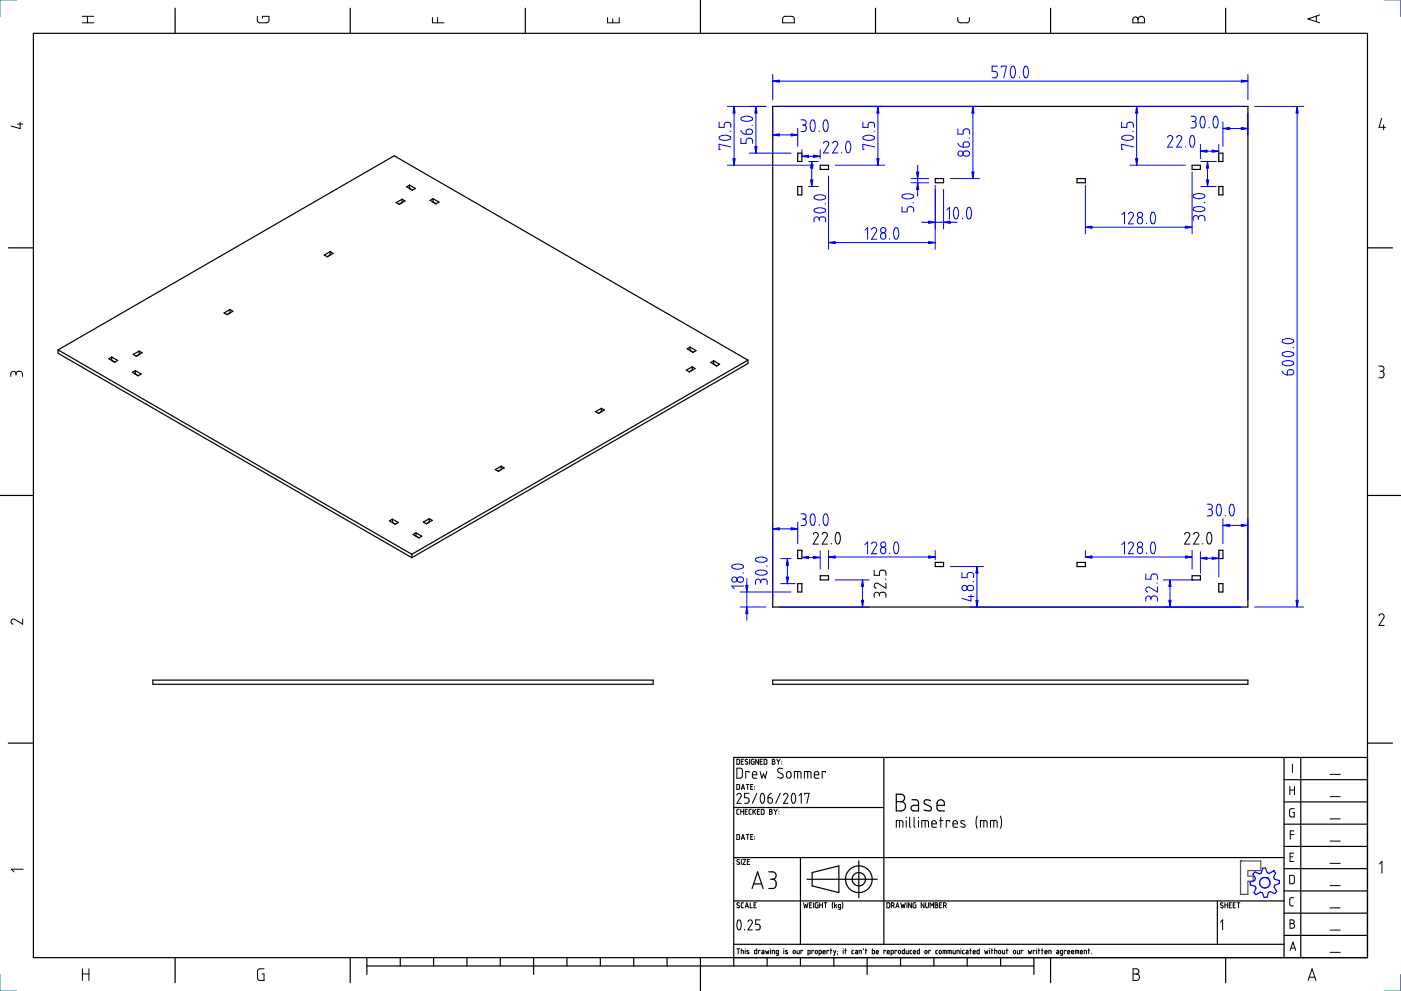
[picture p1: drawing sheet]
<svg xmlns="http://www.w3.org/2000/svg" width="420mm" height="297mm" viewBox="0 0 420 297" stroke-linecap="round" stroke-linejoin="round" font-family="sans-serif">
<g fill="none" stroke="#000" stroke-width=".36">
<path d="M210.1 0v10M10 10h400.1v277h-400.1zM52.5 2.5v7.5M105 2.5v7.5M157.5 2.5v7.5M262.6 2.5v7.5M315.1 2.5v7.5M367.6 2.5v7.5M2.5 74.3h7.5M410.1 74.3h7.5M0 148.5h10M410.1 148.5h10"/>
<path d="M2.5 222.7h7.5M265.1 227v56M385.1 233.7h25M385.1 227v60M390.1 227v60M410.1 222.7h7.5M410.1 227h-190.1v62.5M220 257h165.1M220 242h45.1M240.1 257v26M257.6 258v11M385.1 253.7h25"/>
<path d="M385.1 247h25M385.1 240.4h25M220 270h165.1M242.1 263.5h21M243.6 261.5l8-2v8l-8-2zM365.1 270v13M385.1 273.7h25M385.1 267h25M385.1 260.4h25M52.5 287v7.6M105 287v7.6M110 289.5h200.1"/>
<path d="M110 287v5.1M120 287v2.5M130 287v2.5M140 287v2.5M150 287v2.5M160 287v5.1M170 287v2.5M180 287v2.5M190.1 287v2.5M200 287v2.5M210.1 287v10.1M220 283h165.1"/>
<path d="M230.1 287v2.5M240.1 287v2.5M250.1 287v2.5M260.1 287v5.1M270.1 287v2.5M280.1 287v2.5M290.1 287v2.5M300.1 287v2.5M310.1 287v5.1M315.1 287v7.6M367.6 287v7.6M385.1 280.4h25"/>
</g>
<path d="M372 258.1h6.1v2.8h-3.9v1.7h1.6v1.5h-1.6v4h-2.2z" fill="none" stroke="#f00" stroke-width=".36"/>
<circle cx="372" cy="258.1" r=".18" fill="#f00"/>
<path d="M376.4 261.3l1.3 .6 .6-.2 .4-1.5h.8l.6 1.4 .5 .2 1.3-.8 .7 .6-.6 1.4 .2 .5 1.5 .4v.9l-1.4 .5-.2 .6 .8 1.3-.6 .6-1.4-.6-.5 .3-.4 1.4-.9 .1-.5-1.4-.6-.2-1.3 .7-.6-.6 .6-1.3-.3-.6-1.4-.3-.1-.9 1.4-.6 .2-.5-.7-1.3z" fill="none" stroke="#00f" stroke-width=".36"/>
<circle cx="381.9" cy="261" r=".18" fill="#00f"/>
<circle cx="379.3" cy="264.6" r="1.57" fill="none" stroke="#00f" stroke-width=".36"/>
<circle cx="380" cy="263.2" r=".18" fill="#00f"/>
<g fill="none" stroke="#000" stroke-width=".36">
<path d="M231.7 31.9h142.5v150h-142.5zM120.6 59.7v1l-.9 .5M120.6 59.7l-1.8 1 .9 .5M120.6 59.7l.9 .5-1.8 1M121.9 56l.9-.5 1.8 1-.9 .5zM122.8 55.5v1M129.9 59.6v1M239.2 45.9h1.3v2.5h-1.3zM239.2 55.9h1.3v2.5h-1.3zM246 49.5h2.5v1.3h-2.5zM280.5 53.5h2.5v1.3h-2.5zM323 53.5h2.5v1.3h-2.5z"/>
<path d="M357.5 49.5h2.5v1.3h-2.5zM365.5 45.9h1.3v2.5h-1.3zM365.5 55.9h1.3v2.5h-1.3zM99 75.4v1.1l-.9 .5M99 75.4l-1.7 1.1 .8 .5M99 75.4l.9 .5-1.8 1.1M129 60.1l.9-.5 1.8 1-.9 .5zM67.2 93.8l1.8-1 .8 .5-1.7 1zM69 92.8v1M17.4 104.9l100.8-58.2 106.1 61.2M17.4 104.9v1l106.1 61.3M17.4 104.9l106.1 61.2"/>
<path d="M33.5 107v1l.9 .6M33.5 107l-.9 .5 1.8 1.1M33.5 107l1.8 1-.9 .6M40 106.3l1.7-1.1 .9 .5-1.7 1.1zM40.6 111.1l-.9 .5 1.8 1M40.6 111.1l1.8 1-.9 .5M40.6 111.1v1l.9 .5M41.7 105.2v1.1M207 104.1v1l.9 .5M207 104.1l1.7 1-.8 .5M207 104.1l-.9 .5 1.8 1M207.6 109.9v1.1l-.9 .5"/>
<path d="M207.6 109.9l-1.8 1.1 .9 .5M207.6 109.9l.9 .5-1.8 1.1M214 108.1v1.1l.9 .5M214 108.1l-.8 .5 1.7 1.1M214 108.1l1.8 1.1-.9 .5M224.3 107.9v1.1l-100.8 58.2M224.3 107.9l-100.8 58.2M150.3 139.7v1.1M178.6 123.4l1.8-1 .9 .5-1.8 1zM180.4 122.4v1M117.7 155.6l1.7 1-.8 .5M117.7 155.6v1l.9 .5"/>
<path d="M117.7 155.6l-.9 .5 1.8 1M124.8 159.7v1M127 156.5l1.7-1 .9 .5-1.8 1zM128.7 155.5v1M148.5 140.8l1.8-1.1 .9 .6-1.8 1zM123.5 166.1v1.1M123.9 160.2l.9-.5 1.7 1-.9 .5zM239.2 174.9h1.3v2.5h-1.3zM239.2 164.9h1.3v2.5h-1.3zM246 172.6h2.5v1.2h-2.5zM280.5 168.6h2.5v1.2h-2.5zM323 168.6h2.5v1.2h-2.5z"/>
<path d="M357.5 172.6h2.5v1.2h-2.5zM365.5 174.9h1.3v2.5h-1.3zM365.5 164.9h1.3v2.5h-1.3zM45.8 203.9h150.1v1.2h-150.1zM231.7 203.9h142.5v1.2h-142.5zM268.8 238.1h1.7l.7 .6 .1 .6-.2 .5-.9 .5 .9 .3 .4 .8-.1 1-.7 .6-1.9 .1zM273.5 239.7l1.5 .1 .5 .7v2.6l-1.9-.2-.4-.8 .4-.6 1.9-.1M279.1 240l-1.5-.3-.3 .2-.2 .6 .4 .5 1.7 .9v.9l-.5 .3-1.6-.3M268.8 240.3h1.4M281 241.4h2.2v-.9l-.4-.6-.8-.2-.8 .4-.2 .6v1.6l.5 .7 1.7 .1M225.6 266.3l1.6-5 1.7 5M226 264.9h2.4"/>
<path d="M230.5 261.3l1.5 .1 .7 .6 .1 .6-.3 .6-.9 .3M231.1 263.5h.5M231.6 263.5l1 .6 .1 1.5-.8 .7h-1.4"/>
<circle cx="257.6" cy="263.5" r="4"/>
<circle cx="257.6" cy="263.5" r="2"/>
</g>
<path d="M5 0h-5v5M415.1 0h5v5M0 292.1v5h5M420.1 292.1v5h-5" fill="none" stroke="#007f7f" stroke-width=".3"/>
<g fill="none" stroke="#000" stroke-width=".3">
<path d="M24.7 6.8h3.5M24.7 4.9h3.5M26.2 4.9v1.9M77.2 4.9v1.4l.5 .5h2.2l.7-.5 .1-1.4h-2v.6M129.7 5.3v1.5h3.5M131.2 5.3v1.5M182.2 5.3v1.5h3.5v-1.5M183.7 5.7v1.1M234.9 5.2l.5-.3h2.3l.5 .6v1.3h-3.5zM287.2 5.3l.1 1 .7 .5 2.3-.1 .4-.4v-1M339.9 5.4l.4-.3h.5l.5 .8 .4-.8 .9-.1 .6 .6v1.2h-3.5zM341.3 5.9v.9"/>
<path d="M394.8 4.8v1.7M395.8 4.5l-3.6 1.2 3.6 1.1M5.3 37.2h1.5M6.1 36.6v1.9l-2.8-.7M414.4 35.4l-.8 2.8h1.9M415 37.4v1.5M4.8 112.1l-.3-.7h-.8l-.4 .4-.1 1M4.8 112.1l.4-.7 1-.1 .5 .5 .1 1M4.8 112.1v.4M413.5 109.7h1l.5 .4-.1 .9-.6 .3M413.9 111.3h.4M414.3 111.3l.7 .4v1.1l-.5 .4h-1"/>
<path d="M250.9 159.7h.7l.4 1.3-.1 1.4-.3 .5-.3 .2-.5-.3-.3-1.1v-.9zM362.3 159.8l.7-.1 .4 1.2-.1 1.4-.3 .7-.3 .1-.5-.2-.3-1.3zM243.9 160.2l.7-.6 .7 .3 .1 .7-1.5 2.5h1.5M246.6 160.2l.7-.6 .5 .1 .3 .4v.6l-1.5 2.4h1.5M249.3 162.9v.2M262.2 170.9v1.5h1.5l.1-1 .5-.5h.7l.5 .3 .2 1.2M263.7 178.3l-.3-.7h-.8l-.4 .5v1M263.7 178.3l.5-.7h1l.4 .4 .1 1.1M263.7 178.3v.4M265.5 173.6h.2M265.7 174.8v1.5l-2.7-1.5-.5 .1-.3 .6 .1 .5 .5 .3M355.3 160.2l.3-.5 .5-.1 .4 .1 .3 .6-1.5 2.8h1.5"/>
<path d="M358 160.2l.3-.5 .4-.1 .7 .3 .1 .7-1.5 2.5h1.5M360.7 162.9v.2M6.8 185.5v1.6l-2.5-1.5h-.6l-.4 .9 .6 .6M413.6 184.6l.6-.6 .8 .3 .1 .7-1.5 2.5h1.5M221 227.6h.5l.3 .2v1l-.2 .3h-.6zM221 235.1h.6l.2 .3v.9l-.2 .3h-.6zM221 230.3h1.2l.4 .4v2l-.4 .5-1.2 .1zM221 238.3l.6-.5 .7 .4-.1 .6-1.2 2h1.3M222.3 228.3h.5M222.3 236.6l.5-1.5 .5 1.5M222.4 236.2h.8M223 227.6h-.7v1.5h.7"/>
<path d="M223.8 235.1h.8M224.2 227.7l-.5-.1-.2 .4 .8 .6v.3l-.4 .2-.4-.2M224.2 235.1v1.5M224.6 237.8h-1.3v1.3l.9 .1 .4 .5-.2 .9-1.1 .2M224.6 231.6v-.4h-1v2.1M224.8 227.6v1.5M225.1 235.8h.5M225.6 232.2h1.4l-.3-.8-.5-.2-.4 .3-.2 1.3 .4 .4 1 .1M225.8 235.1h-.7v1.5h.7M226.1 227.6l-.8 .2 .1 1.2 .7 .1v-.8h-.2M226.3 235.8v.1M226.3 236.5v.1"/>
<path d="M227 237.8l-1.4 3M227.5 227.6v1.5l-.9-1.5v1.5M228 228.3h.5M228 231.2l.5 2.1 .5-1.4 .5 1.4 .5-2.1M228.3 238l.6-.1 .4 .9-.1 1.3-.5 .7-.4-.1-.3-1.1zM228.6 227.6h-.6v1.5h.6M229.2 227.6l.8 .2v1l-.3 .3h-.5zM230.3 239.1h.8l.5 .4v.7l-.2 .5-.5 .1-.5-.3zM231.3 237.8l-.7 .5-.3 .8M231.6 227.6l.7 .2v.3l-.3 .2 .4 .2-.2 .5-.6 .1zM231.6 228.3h.4M232.9 227.6l.5 .7"/>
<path d="M233.4 228.3v.8M233.9 227.6l-.5 .7M234 237.8l-1.4 3M234.4 228.3h.1M234.4 228.9v.1M234.7 230.4l-1-.1-.4 .3-.1 .5 .2 .3 1.3 .7 .1 .8-.6 .4-1-.4M235 238.3l.6-.5 .7 .4-.1 .6-1.2 2h1.3M236 231.5l.6-.3 .6 .4v1.1l-.4 .5h-.5l-.4-.4zM237.7 237.9h.6l.3 .9-.1 1.3-.4 .7-.5-.2-.3-1zM238.2 233.3v-2.1l1.9 .2 .1 1.9M239.2 231.2v2.1M239.6 238.5l.7-.7v3"/>
<path d="M241.2 233.3v-2.1l1.9 .2 .1 1.9M241.3 238.1v-.3h1.4l-.7 3M242.2 231.2v2.1M244.2 232.2h1.4l-.3-.8-.5-.2-.4 .3-.2 1.3 .4 .4 1 .1M247.6 231.6v-.4h-1v2.1M386.8 235.7v2.5M386.8 236.8h1.4M387.6 229v2.5M388.2 235.7v2.5M398.9 232.1h3M398.9 238.8h3M221 250.1h.6l.2 .3v1l-.2 .2h-.6z"/>
<path d="M221.6 242.6l-.6 .2v1.1l.6 .2M221.7 257.7l-.5-.1-.2 .4 .7 .5 .1 .4-.3 .2-.5-.2M222.1 242.6v1.5M222.1 243.3h.9M222.3 257.6v1.5M222.3 251.6l.5-1.5 .5 1.5M222.4 251.2h.8M222.8 257.6h.8l-.8 1.5h.8M223 242.6v1.5M223.5 243.3h.5M223.8 250.1h.8M224.1 258.3h.5"/>
<path d="M224.1 242.6h-.6v1.5h.6M224.2 250.1v1.5M224.8 257.6h-.7v1.5h.7M225.1 250.8h.5M225.3 242.6h-.4l-.3 .3 .1 1 .6 .2M225.8 250.1h-.7v1.5h.7M225.8 242.6v1.5M226.1 243.2l.5 .9M226.3 250.8v.1M226.3 251.5h.1M226.6 242.6l-.8 .9M227.1 243.3h.5"/>
<path d="M227.8 242.6h-.7v1.5h.7M228.3 242.6l.8 .2 .1 1-.3 .3h-.6zM230.8 242.6l.7 .2-.3 .5 .3 .1 .1 .3-.3 .4h-.5zM230.8 243.3h.4M232.1 242.6l.5 .7M232.6 243.3v.8M233.1 242.6l-.5 .7M233.6 243.3h.1M233.6 243.9v.1M268.8 248v-2l1.9 .1 .1 1.9M269.8 246v2M271.8 245v.1"/>
<path d="M271.8 246v2M272.8 245v2.7l.3 .3M274.1 245v2.7l.3 .3M275.5 245v.1M275.5 246v2M276.5 248v-2l1.8 .1 .1 1.9M277.5 246v2M279.5 247h1.3l-.2-.9-.6-.1-.4 .2-.1 1.4 .3 .3 1 .1M281.8 246h1M282.1 245v3M284.8 246.3v-.3h-1v2M285.8 247h1.3l-.2-.9-.5-.1-.5 .3-.1 1.2 .4 .4 .9 .1"/>
<path d="M289.3 246.1l-.8-.1-.4 .4 1.2 .8 .1 .6-.3 .2-1-.2M293.1 244.6l-.4 1.5 .4 2.2M294 248v-2l1.9 .1 .1 1.9M295 246v2M297.1 248v-2l1.8 .1 .1 1.9M298 246v2M300 244.6l.4 1.5-.4 2.2M386.9 256.8h.8M386.9 250.1h1.2M388 255.7h-1.1v2.5h1.1M388.1 249h-1.2v2.5M388.1 242.4h-.9l-.4 .4-.1 1.6 .3 .4 1.1 .1v-1.4h-.4"/>
<path d="M398.9 245.4h3M398.9 252.1h3M398.9 258.8h3M413.7 259l.7-.8v3.5M6.9 260.5h-3.5l.8 .8M221.3 275.9l.6-.1 .4 1.1-.1 1.2-.5 .6-.4-.1-.3-1.1zM221.7 270.7l-.5-.1-.2 .4 .7 .5 .1 .4-.4 .2-.4-.2M223 270.6l-.7 .2 .1 1.2 .6 .1M223.3 278.6v.1M223.5 272.1l.5-1.5 .5 1.5M223.6 271.7h.7M224.3 276.2l.6-.5 .7 .5v.5l-1.3 2h1.3"/>
<path d="M225 270.6v1.5h.6M226.1 271.3h.5M226.8 270.6h-.7v1.5h.7M228 275.7h-1.4v1.4h.9l.5 .5v.6l-.3 .4-1.1 .1M241 270.6l.3 1.5 .3-1 .4 1 .3-1.5M242.8 271.3h.5M243.5 270.6h-.7v1.5h.7M244 270.6v1.5M245.3 270.6h-.6l-.2 .3 .2 1.2h.6v-.8h-.2M245.8 271.3h.9M245.8 270.6v1.5M246.7 270.6v1.5"/>
<path d="M247.1 270.6h.9M247.6 270.6v1.5M249.8 270.4l-.2 .8 .2 1.1M250.3 270.6v1.5M250.6 271.4l.3 .7M250.9 271.1l-.6 .5M252.1 272.1l-.6-.1v-.9h.6v1.3l-.6 .2M252.6 270.4l.2 .7-.2 1.2M266 270.6l.8 .2v1l-.2 .3h-.6zM267.3 271.4l.7-.1v-.6l-.7-.1v1.5M267.8 271.4l.4 .7M268.6 272.1l.6-1.5 .4 1.5"/>
<path d="M268.8 271.7h.7M270.2 270.6l.3 1.5 .3-1 .3 1 .4-1.5M272 270.6v1.5M273.3 270.6v1.5l-.8-1.5v1.5M274.7 270.6h-.7l-.2 .2 .1 1.2 .8 .1v-.8h-.3M277.1 270.6v1.5l-.8-1.5v1.5M277.6 270.6v1.2l.4 .3 .4-.3v-1.2M278.9 272.1v-1.5l.5 .8 .6-.8v1.5M280.4 270.6l.8 .2-.3 .5 .4 .3-.2 .5h-.7zM280.4 271.3h.5M281.8 271.3h.5M282.4 270.6h-.6v1.5h.6"/>
<path d="M283 271.4l.6-.1 .1-.5-.7-.2v1.5M283.4 271.4l.4 .7M366 276.4l.7-.7v3M366.8 270.7l-.6-.1-.2 .4 .8 .5v.4l-.4 .2-.4-.2M367.3 270.6v1.5M367.3 271.3h.9M368.2 270.6v1.5M368.7 271.3h.5M369.3 270.6h-.6v1.5h.6M369.8 271.3h.5M370.5 270.6h-.7v1.5h.7M371 270.6h.8"/>
<path d="M371.4 270.6v1.5M386.8 262.4h1l.4 .4v1.6l-.4 .5h-1zM386.9 275.7h.9l.3 .4-.1 .5-.4 .2 .7 .5-.1 .6-.4 .3h-.9zM386.9 276.8h.7M387.9 269l-.8 .1-.3 .5 .1 1.7 1 .2M398.9 272.1h3M398.9 265.5h3M398.9 278.8h3M24.7 291.9h2M24.7 290.4v3.5M26.7 290.4v3.5M79.2 290.4h-1.5l-.4 .5-.1 2.3 .5 .6 1.5 .1v-2h-.6"/>
<path d="M221 284.4h.8M221.4 284.4v1.5M222.3 284.9l.6 .1 .1 .9M222.3 284.4v1.5M223.5 284.4v.1M223.5 284.9v1M224.6 284.9h-.5l-.1 .2 .6 .5v.2h-.6M226.9 284.4v1.5l-.5-.1-.1-.8 .6-.1M227.9 285v-.1h-.5v1M228.5 284.9l.6 .2v.8l-.6-.1 .1-.4h.5M229.6 284.9l.2 1 .3-.7 .3 .7 .2-1M231.1 284.4v.1"/>
<path d="M231.1 284.9v1M231.6 285.9v-1l.6 .1 .1 .9M233.4 285.9l-.6-.2 .1-.8h.5v1.4l-.5 .1M235.1 284.4v.1M235.1 284.9v1M236.1 284.9h-.2a.24 .24 0 0 0-.3 0 .24 .24 0 0 0 .1 .4l.5 .2a.34 .34 0 0 1-.2 .4 .34 .34 0 0 1-.4-.1M237.9 285l.3-.1 .3 .1-.1 .8-.5-.1zM239 284.9v.8l.2 .2h.5v-1M240.7 285v-.1h-.5v1M242.3 285.9l.6-.1v-.9h-.6v1.5M244 285v-.1h-.5v1M244.5 285l.3-.1 .3 .1-.1 .8-.5-.1z"/>
<path d="M245.6 285.9l.7-.1-.1-.9h-.6v1.5M246.8 285.4h.7l-.1-.4h-.5l-.1 .6 .2 .3h.5M248.5 285v-.1h-.5v1M249 284.9h.5M249.2 284.4v1.5M250 284.9l.3 1M250.7 284.9l-.6 1.5h-.1M251.2 285.9l-.1 .3M251.2 285.2v.1M252.9 284.4v.1M252.9 284.9v1M253.4 284.9h.5"/>
<path d="M253.5 284.4v1.5M256 284.9l-.5 .2v.6l.5 .2M256.6 284.9l.6 .2v.8l-.6-.1v-.4h.6M257.6 285.9v-1l.7 .1v.9M259 284.4l-.1 .3M259.5 284.9h.5M259.7 284.4v1.5M261.6 284.4v1.5l.5-.1 .1-.8-.6-.1M262.8 285.4h.6v-.4h-.6v.7l.6 .2M265.6 285v-.1h-.5v1M266.1 285.4h.6l-.1-.5-.5 .1v.7l.6 .2M267.2 285.9l.6-.1v-.9h-.6v1.5"/>
<path d="M268.9 285v-.1h-.5v1M269.5 285l.2-.1 .4 .2-.2 .8-.5-.3zM271.2 284.4v1.5l-.5-.1-.1-.9h.6M271.7 284.9v.8l.3 .2h.4v-1M273.4 284.9l-.5 .2v.6l.5 .2M273.9 285.4h.7l-.2-.5-.4 .1-.1 .7 .7 .2M275.7 284.4v1.5l-.6-.1v-.9h.6M277.4 285l.3-.1 .3 .2-.2 .8-.4-.3zM279 285v-.1h-.5v1M281.2 284.9l-.6 .2 .1 .6 .5 .2M281.7 285l.3-.1 .3 .1-.1 .8-.5-.1zM282.8 285.9v-1h.9l.1 1"/>
<path d="M283.3 284.9v1M284.3 285.9v-1h.9l.1 1M284.8 284.9v1M285.8 284.9v.8l.3 .2h.4v-1M287 285.9v-1l.6 .1 .1 .9M288.2 284.4v.1M288.2 284.9v1M289.2 284.9l-.6 .2 .1 .7 .5 .1M289.7 284.9l.6 .2v.8l-.5-.1-.1-.3 .6-.1M290.8 284.9h.5M291 284.4v1.5M291.8 285.4h.7l-.1-.5h-.5l-.1 .8 .7 .2"/>
<path d="M293.7 284.4v1.5h-.6v-1h.6M295.3 284.9l.2 1 .3-.7 .2 .7 .3-1M296.8 284.4v.1M296.8 284.9v1M297.3 284.9h.5M297.5 284.4v1.5M298.3 284.9l.6 .1 .1 .9M298.3 284.4v1.5M299.5 285l.3-.1 .3 .1-.1 .8-.5-.1zM300.6 284.9v.8l.3 .2h.4v-1M301.8 284.9h.5M301.9 284.4v1.5"/>
<path d="M304 284.9h.3l.3 .2-.2 .8-.5-.3zM305.1 284.9v.8l.2 .2h.5v-1M306.7 285v-.1h-.5v1M308.4 284.9l.2 1 .3-.7 .2 .7 .3-1M310.4 285v-.1h-.5v1M310.9 284.4v.1M310.9 284.9v1M311.4 284.9h.5M311.5 284.4v1.5M312.4 284.9h.5M312.5 284.4v1.5M313.4 285.4h.6l-.1-.5h-.4l-.1 .8 .6 .2"/>
<path d="M314.5 285.9v-1h.6l.1 1M316.9 284.9l.6 .2v.8l-.6-.1v-.4h.6M318.7 285.9l-.7-.2 .1-.8h.6v1.3l-.6 .2M319.7 285v-.1h-.5v1M320.2 285.4h.6l-.1-.4-.4-.1-.1 .8 .6 .2M321.3 285.4h.7l-.1-.5h-.5l-.1 .8 .7 .2M322.5 285.9v-1l1 .1v.9M323 284.9v1M324 285.4h.7l-.2-.5h-.4l-.1 .8 .7 .2M325.2 285.9v-1l.6 .1v.9M326.3 284.9h.5M326.5 284.4v1.5"/>
<path d="M327.3 285.8v.1M339.8 290.4h1.3l.4 .5-.1 .7-.6 .3 .6 .2 .3 .6-.1 .7-.5 .4-1.3 .1zM339.8 291.9h1M386.9 284.9l.9-2.5 .8 2.5M387.2 284.2h1.1M392.3 293.9l1.2-3.5 1.2 3.5M392.6 292.9h1.7M398.9 285.5h3"/>
</g>
<g fill="none" stroke="#00f" stroke-width=".3">
<path d="M299.1 19.8h-1.6v1.6h1.1l.5 .7v.7l-.3 .4-1.3 .1M215.6 36.6v1.6h1.6v-1l.6-.6 .9 .1 .3 .2 .1 1.3M218.1 31.9h11.6M218.9 39.3h.2M220.2 31.9v17.6M222.2 39.1l.6 .9 1 .3M222.3 35.3l.6-.3 1.3-.2 1.3 .4 .2 .5-.6 .5-1.5 .2-1.2-.4zM223.9 39l.5-.3 .8 .1 .5 .4-.1 .6-.6 .5h-1.2zM225.5 37.5h.2M226.7 31.9v14M231.7 24.3h142.5M231.7 22.3v7.6"/>
<path d="M231.7 33.9v8.5M233.7 31.9h60.1M239.2 38.4v5.5M240.2 35.9l1 .1 .5 .4v.7l-.7 .4M240.6 37.5h.4M241 37.5l.5 .2 .2 .3v1l-.4 .4h-1.1M243.3 36.1l.7-.1 .5 1.2-.2 1.6-.5 .6-.5-.2-.3-1.1v-1zM245.7 39.2v.2M247.2 36.1l.7-.1 .5 1.2-.2 1.5-.2 .5-.3 .2-.5-.2-.3-1v-1.2zM258.8 36.6v1.6h1.5l.1-1 .6-.6 .8 .1 .3 .2 .2 1.3M262.1 39.3h.2M263.3 31.9v17.6"/>
<path d="M287.3 38.6v1.6h1.5l.1-1.1 .6-.5 1.1 .3 .2 1.3M291.8 31.9v21.6M300.3 20.2v-.4h1.5l-.7 3.5M303.4 20l.6-.1 .5 1.2-.1 1.5-.5 .7-.5-.2-.4-1.2v-1zM305.7 23.1v.2M307.3 20l.3-.2 .4 .2 .4 1.2v1.2l-.6 .9-.5-.2-.4-1.1v-1.1zM336.4 36.6v1.6h1.5l.1-1.1 .6-.5h.6l.5 .3 .2 1.3M338.9 31.9h33.4M339.7 39.3h.2M340.9 31.9v17.6M357.2 34.9h1l.5 .4-.2 .8-.6 .3M357.5 36.4h.4"/>
<path d="M357.9 36.4l.8 .5v1l-.6 .4-.9 .1M360.3 35l.6-.1 .5 1.1-.1 1.5-.2 .7-.4 .2-.4-.3-.4-1v-1.1zM362.6 38.2v.2M364.2 35l.6-.1 .5 1.2-.1 1.6-.6 .7-.4-.3-.4-1.1v-1zM366.8 38.5h7.4M366.8 36.5v7.4M374.2 22.3v7.6M374.2 33.9v6.6M376.3 31.9h14.7M389 31.9v150M215.9 40.9l1.1-.4 .9 .1 1.1 .3 .1 .5-.8 .6-1.3 .1-1.2-.5-.2-.4zM218.1 49.5h25.9"/>
<path d="M219.1 44l-3.5-.8v1.6h.4M222.2 41.4v1.6h1.6l.1-1.2 .6-.4 .7 .1 .4 .3 .1 1.2M224.7 45.9h12.5M231.7 40.4h7.5M240.5 46.8h5.5M240.5 44.9v1.5M242.5 48.4h2.9M242.5 55.9h2.9M243.4 48.4v7.5M244.2 58.8l1.1-.4h1.1l1 .4 .2 .5-.7 .5-1.5 .1-1.1-.3-.2-.4zM246 44.9v2.6M247 42.9l.3-.4 .6-.1 .5 .2 .1 .5-1.5 2.7h1.5"/>
<path d="M248.5 52.8v21.9M249.7 42.9l.6-.5 .9 .3v.6l-1.5 2.5h1.5M250.5 49.5h14.8M252.4 45.7v.1M254 42.5l.6-.1 .5 1.2-.1 1.5-.5 .7-.5-.2-.4-1 .1-1.2zM258.9 41l.9-.4 1.1-.1 1.2 .4 .2 .5-.9 .6-1.3 .1-1.1-.4-.2-.3zM262.3 44l-3.5-.8v1.6h.4M270.6 58.5l1-.4h1l1.2 .4 .2 .4-.8 .6-1.4 .1-1.2-.4zM273.2 53.5h5.3M273.2 54.8h5.3M275.2 49.5v9.3M280.5 55.5v19.2"/>
<path d="M283 56.8v11.8M285 53.5h8.8M287.3 42.9l.6 .9 .9 .3M289 45.6l.5-.3h.7l.5 .5v.6l-.4 .4h-1l-.4-.6zM289 42.8l.5-.3 .9 .1 .3 .5v.6l-.5 .4h-1.4zM290.6 41.4h.2M325.5 55.5v14.6M336.6 40.9l1.2-.4 .8 .1 1.1 .3 .2 .4-.2 .4-.7 .3-1.3 .1-1.2-.5-.1-.4zM338.9 49.5h16.6M339.9 44l-3.5-.8v1.6h.4M350.1 41.2l.4-.4 .6-.2 .4 .2 .2 .5-1.6 2.8h1.6M352.9 41.2l.6-.6 .9 .4v.6l-1.5 2.5h1.5"/>
<path d="M355.6 43.9v.2M357.1 40.8l.3-.2 .4 .1 .5 1.2-.1 1.5-.6 .7-.4-.1-.4-1.1v-1.1zM357.5 51.5v18.6M357.9 58.5l.7-.4 1.2-.1 1.2 .3 .3 .5-.6 .6-1.3 .2-1.4-.4zM360 45.3h5.5M360 43.3v4.2M360.2 48.4h4.6M360.2 55.9h4.6M362.1 48.4v7.5M365.5 43.3v3.1M244.2 62.7l1.1-.4h1.1l1 .4 .2 .5-.7 .5-1.4 .1-1.2-.4zM245.7 65.8l-.3-.6-.8-.1-.5 .5v.9"/>
<path d="M245.7 65.8l.3-.7 1.1-.1 .5 .5v1M245.7 65.8v.4M247.4 61.1h.2M248.5 72.7h32M259.4 69l.8-.8v3.5M261.4 68.8l.3-.4 .6-.2 .4 .2 .2 .5-1.5 2.8h1.5M264.3 70l.6-.2 .6 .3 .1 1-.3 .5-.5 .1-.6-.3-.1-1zM266.8 71.5v.2M268.4 68.4l.6-.1 .5 1.2-.1 1.5-.5 .7-.5-.2-.4-1v-1.1zM270.5 62v1.5h1.6v-1.1l.7-.4h.7l.4 .3 .1 1.2M273.8 60.8h.2M276.5 66.6h10.5"/>
<path d="M284 62.9l.8-.8v3.5M286.3 62.3l.4-.2 .3 .2 .5 1.1-.1 1.4-.6 .8-.5-.2-.4-1.2 .1-1zM288.6 65.4v.2M290.2 62.3h.7l.5 1.2-.1 1.2-.6 .9-.5-.2-.3-1v-1.2zM325.5 68.1h32M336.4 64.4l.8-.8v3.5M338.4 64.2l.7-.6 .8 .4v.6l-1.5 2.5h1.5M341.3 65.4l.6-.2 .6 .3 .2 .9-.3 .6-.6 .1-.5-.3-.2-.9zM343.8 66.9v.2M345.4 63.8l.7-.1 .4 1.2-.1 1.5-.5 .7-.6-.3-.3-1v-1zM357.9 62.4l.8-.4 1.1-.1 1.3 .4 .2 .4-.7 .6-1.4 .1-1.2-.3zM359.4 65.4l-.3-.7h-.8l-.4 .5-.1 1"/>
<path d="M359.4 65.4l.5-.7h.9l.5 .5v1M359.4 65.4v.4M361.1 60.7h.2M384.5 111.2l.6 .9 1 .3M384.6 105.8l1-.4h.9l1.3 .3 .2 .5-.2 .4-.5 .2-1.4 .1-1.2-.4zM384.6 101.9l1-.4h1.1l1.1 .4 .2 .4-.7 .5-1.5 .2-1.2-.4zM384.7 108.5l1.1-.4h1l1 .4 .2 .4-.2 .4-.7 .2-1.3 .1-1.2-.4-.1-.4zM386.3 111l.5-.2 .9 .2 .3 .5-.2 .6-.5 .3h-1.2v-.9zM387.8 104.2h.2M231.7 156.5v23.4M231.7 158.5h7.5M239.2 156.5v6.4"/>
<path d="M240.2 154h1l.5 .4v.8l-.7 .4M240.6 155.6h.4M241 155.6l.5 .1 .2 .4v1l-.4 .4h-1.1M243.3 154.2l.7-.1 .5 1.2-.1 1.4-.5 .8-.5-.1-.4-1.2v-1zM245.7 157.3v.2M247.2 154.2l.7-.1 .5 1.2-.2 1.5-.4 .7-.6-.1-.3-1.1v-1.1zM362 151.1l1.1 .1 .4 .4-.1 .8-.6 .3M362.4 152.7h.4M362.8 152.7l.7 .5v.9l-.4 .5h-1.1M365.2 151.2l.7 .1 .4 1.2-.1 1.3-.6 .8-.5-.3-.3-1.1v-1zM366.8 155.5v7.4M366.8 157.5h7.4"/>
<path d="M367.5 154.4v.2M369.1 151.2l.7 .1 .4 1.2-.1 1.3-.3 .7-.3 .1-.5-.2-.4-1.3 .1-1.1zM374.2 155.5v24.4M219.6 169.5l1-.4h1.1l1.1 .3 .2 .5-.7 .5-1.5 .2-1.2-.4zM221.2 173.2l.5-.3 .9 .2 .3 .4-.1 .7-.5 .3-.9-.1-.4-.6zM222 177.4h15.2M222.8 171.8h.2M223 175.7h-3.5l.7 .7M224 173.4v12.5M226.7 167.4l1-.4h.9l1.3 .4 .2 .4-.5 .5-1.6 .2-1.2-.4-.2-.3zM226.8 171.2l1.2-.3h.8l1.1 .4 .2 .4-.2 .3-.7 .3-1.3 .1-1.2-.4-.1-.4zM228.1 174.4l-.3-.7-.7-.1-.5 .5v1.1"/>
<path d="M228.1 174.4l.4-.7h1.1l.4 .4 .1 1.1M228.1 174.4v.4M229.9 169.7h.2M234.1 174.9h4.4M234.1 167.4h3.1M236.1 167.4v7.5M240.5 165.1v.3M240.5 167.1h5.5M246 165.1v5.5M248.5 167h32M248.5 165v5.6M250.5 173.8h10.2"/>
<path d="M258.7 173.8v8.1M259.4 163.2l.8-.7v3.5M261.4 163l.3-.4 .5-.1 .5 .2 .2 .5-1.5 2.8h1.5M264.3 164.3l.7-.3 .5 .3 .1 1-.2 .5-.6 .2-.6-.4-.1-.9zM266.8 165.8v.2M268.4 162.6l.6-.1 .5 1.3-.1 1.4-.2 .6-.4 .2-.4-.2-.4-1.3zM280.5 165v2.8M285 169.8h10M288.5 171.6v1.5h1.5l.1-1.1 .6-.4 1.1 .2 .2 1.3M290.2 175.8l.5-.3h.7l.6 .5-.1 .6-.4 .4h-.9l-.5-.5zM290.4 178.8h1.6M291.2 178.2v1.9l-2.7-.7"/>
<path d="M291.8 174.3h.2M293 169.8v12.1M325.5 167h32M325.5 165v1.6M336.4 163.2l.8-.7v3.5M338.4 163l.3-.4 .5-.1 .6 .3 .1 .7-1.5 2.5h1.5M341.3 164.3l.7-.3 .5 .4 .2 .9-.3 .5-.6 .2-.5-.3-.2-.5zM343.6 172v1.6h1.6v-1l.7-.6 .6 .1 .5 .2 .1 1.3M343.8 165.8v.2M345.2 179.4l-.4-.6h-.8l-.3 .4-.1 1M345.2 179.4l.5-.7h.9l.5 .5v1M345.2 179.4v.4"/>
<path d="M345.4 162.6l.4-.1 .3 .1 .4 1.2-.1 1.5-.6 .7-.4-.2-.4-1.2v-.9zM346.9 174.8h.2M347.1 175.9v1.6l-2.4-1.5h-.7l-.4 .8 .6 .7M348.9 173.8h9.1M350.9 173.8v8.1M357.5 165v5.6M360 165.4v6.4M360 167.3h5.5M365.5 165.4v7.5M222 181.9h7.7M233.7 181.9h27M291 181.9h81.3"/>
<path d="M376.3 181.9h14.7"/>
<circle cx="288.1" cy="46" r=".78"/>
<circle cx="264.9" cy="69" r=".78"/>
<circle cx="341.9" cy="64.4" r=".78"/>
<circle cx="220.2" cy="173.7" r=".78"/>
<circle cx="264.9" cy="163.2" r=".78"/>
<circle cx="289.3" cy="176.3" r=".78"/>
<circle cx="341.9" cy="163.2" r=".78"/>
</g>
<g fill="#00f" stroke="#00f" stroke-width=".3">
<path d="M231.7 24.3l2-.3v.7z"/>
<path d="M372.3 24l1.9 .3-1.9 .4z"/>
<path d="M389 31.9l.3 2h-.6z"/>
<path d="M388.7 179.9h.6l-.3 2z"/>
<path d="M231.7 40.4l2-.3v.7z"/>
<path d="M237.2 40.1l2 .3-2 .4z"/>
<path d="M240.5 46.8l2-.3v.7z"/>
<path d="M244 46.5l2 .3-2 .4z"/>
<path d="M243.4 48.4l.4 2h-.7z"/>
<path d="M243.1 53.9h.7l-.4 2z"/>
<path d="M362.1 48.4l.4 2h-.7z"/>
<path d="M361.8 53.9h.7l-.4 2z"/>
<path d="M363.5 45l2 .3-2 .3z"/>
<path d="M360 45.3l2-.3v.6z"/>
<path d="M372.3 38.2l1.9 .3-1.9 .4z"/>
<path d="M366.8 38.5l2-.3v.7z"/>
<path d="M226.4 43.9h.6l-.3 2z"/>
<path d="M226.7 31.9l.3 2h-.6z"/>
<path d="M219.8 47.5h.7l-.3 2z"/>
<path d="M220.2 31.9l.3 2h-.7z"/>
<path d="M291.4 51.5h.7l-.3 2z"/>
<path d="M291.8 31.9l.3 2h-.7z"/>
<path d="M278.5 66.3l2 .3-2 .4z"/>
<path d="M283 66.6l2-.3v.7z"/>
<path d="M274.9 51.5h.6l-.3 2z"/>
<path d="M275.2 54.8l.3 2h-.6z"/>
<path d="M231.7 158.5l2-.3v.7z"/>
<path d="M237.2 158.2l2 .3-2 .4z"/>
<path d="M248.5 167l2-.4v.7z"/>
<path d="M278.5 166.6l2 .4-2 .3z"/>
<path d="M325.5 167l2-.4v.7z"/>
<path d="M355.5 166.6l2 .4-2 .3z"/>
<path d="M372.3 157.2l1.9 .3-1.9 .3z"/>
<path d="M366.8 157.5l2-.3v.6z"/>
<path d="M363.5 167l2 .3-2 .4z"/>
<path d="M360 167.3l2-.3v.7z"/>
<path d="M240.5 167.1l2-.3v.6z"/>
<path d="M244 166.8l2 .3-2 .3z"/>
<path d="M235.8 172.9h.7l-.4 2z"/>
<path d="M236.1 167.4l.4 2h-.7z"/>
<path d="M224 181.9l.3 2h-.7z"/>
<path d="M223.6 175.4h.7l-.3 2z"/>
<path d="M293 169.8l.3 2h-.6z"/>
<path d="M292.7 179.9h.6l-.3 2z"/>
<path d="M350.9 173.8l.3 2h-.7z"/>
<path d="M350.5 179.9h.7l-.3 2z"/>
<path d="M258.7 173.8l.3 2h-.7z"/>
<path d="M258.3 179.9h.7l-.3 2z"/>
<path d="M248.5 72.7l2-.3v.6z"/>
<path d="M278.5 72.4l2 .3-2 .3z"/>
<path d="M263 47.5h.6l-.3 2z"/>
<path d="M263.3 31.9l.3 2h-.6z"/>
<path d="M325.5 68.1l2-.3v.6z"/>
<path d="M355.5 67.8l2 .3-2 .3z"/>
<path d="M340.6 47.5h.6l-.3 2z"/>
<path d="M340.9 31.9l.3 2h-.6z"/>
</g>
</svg>
